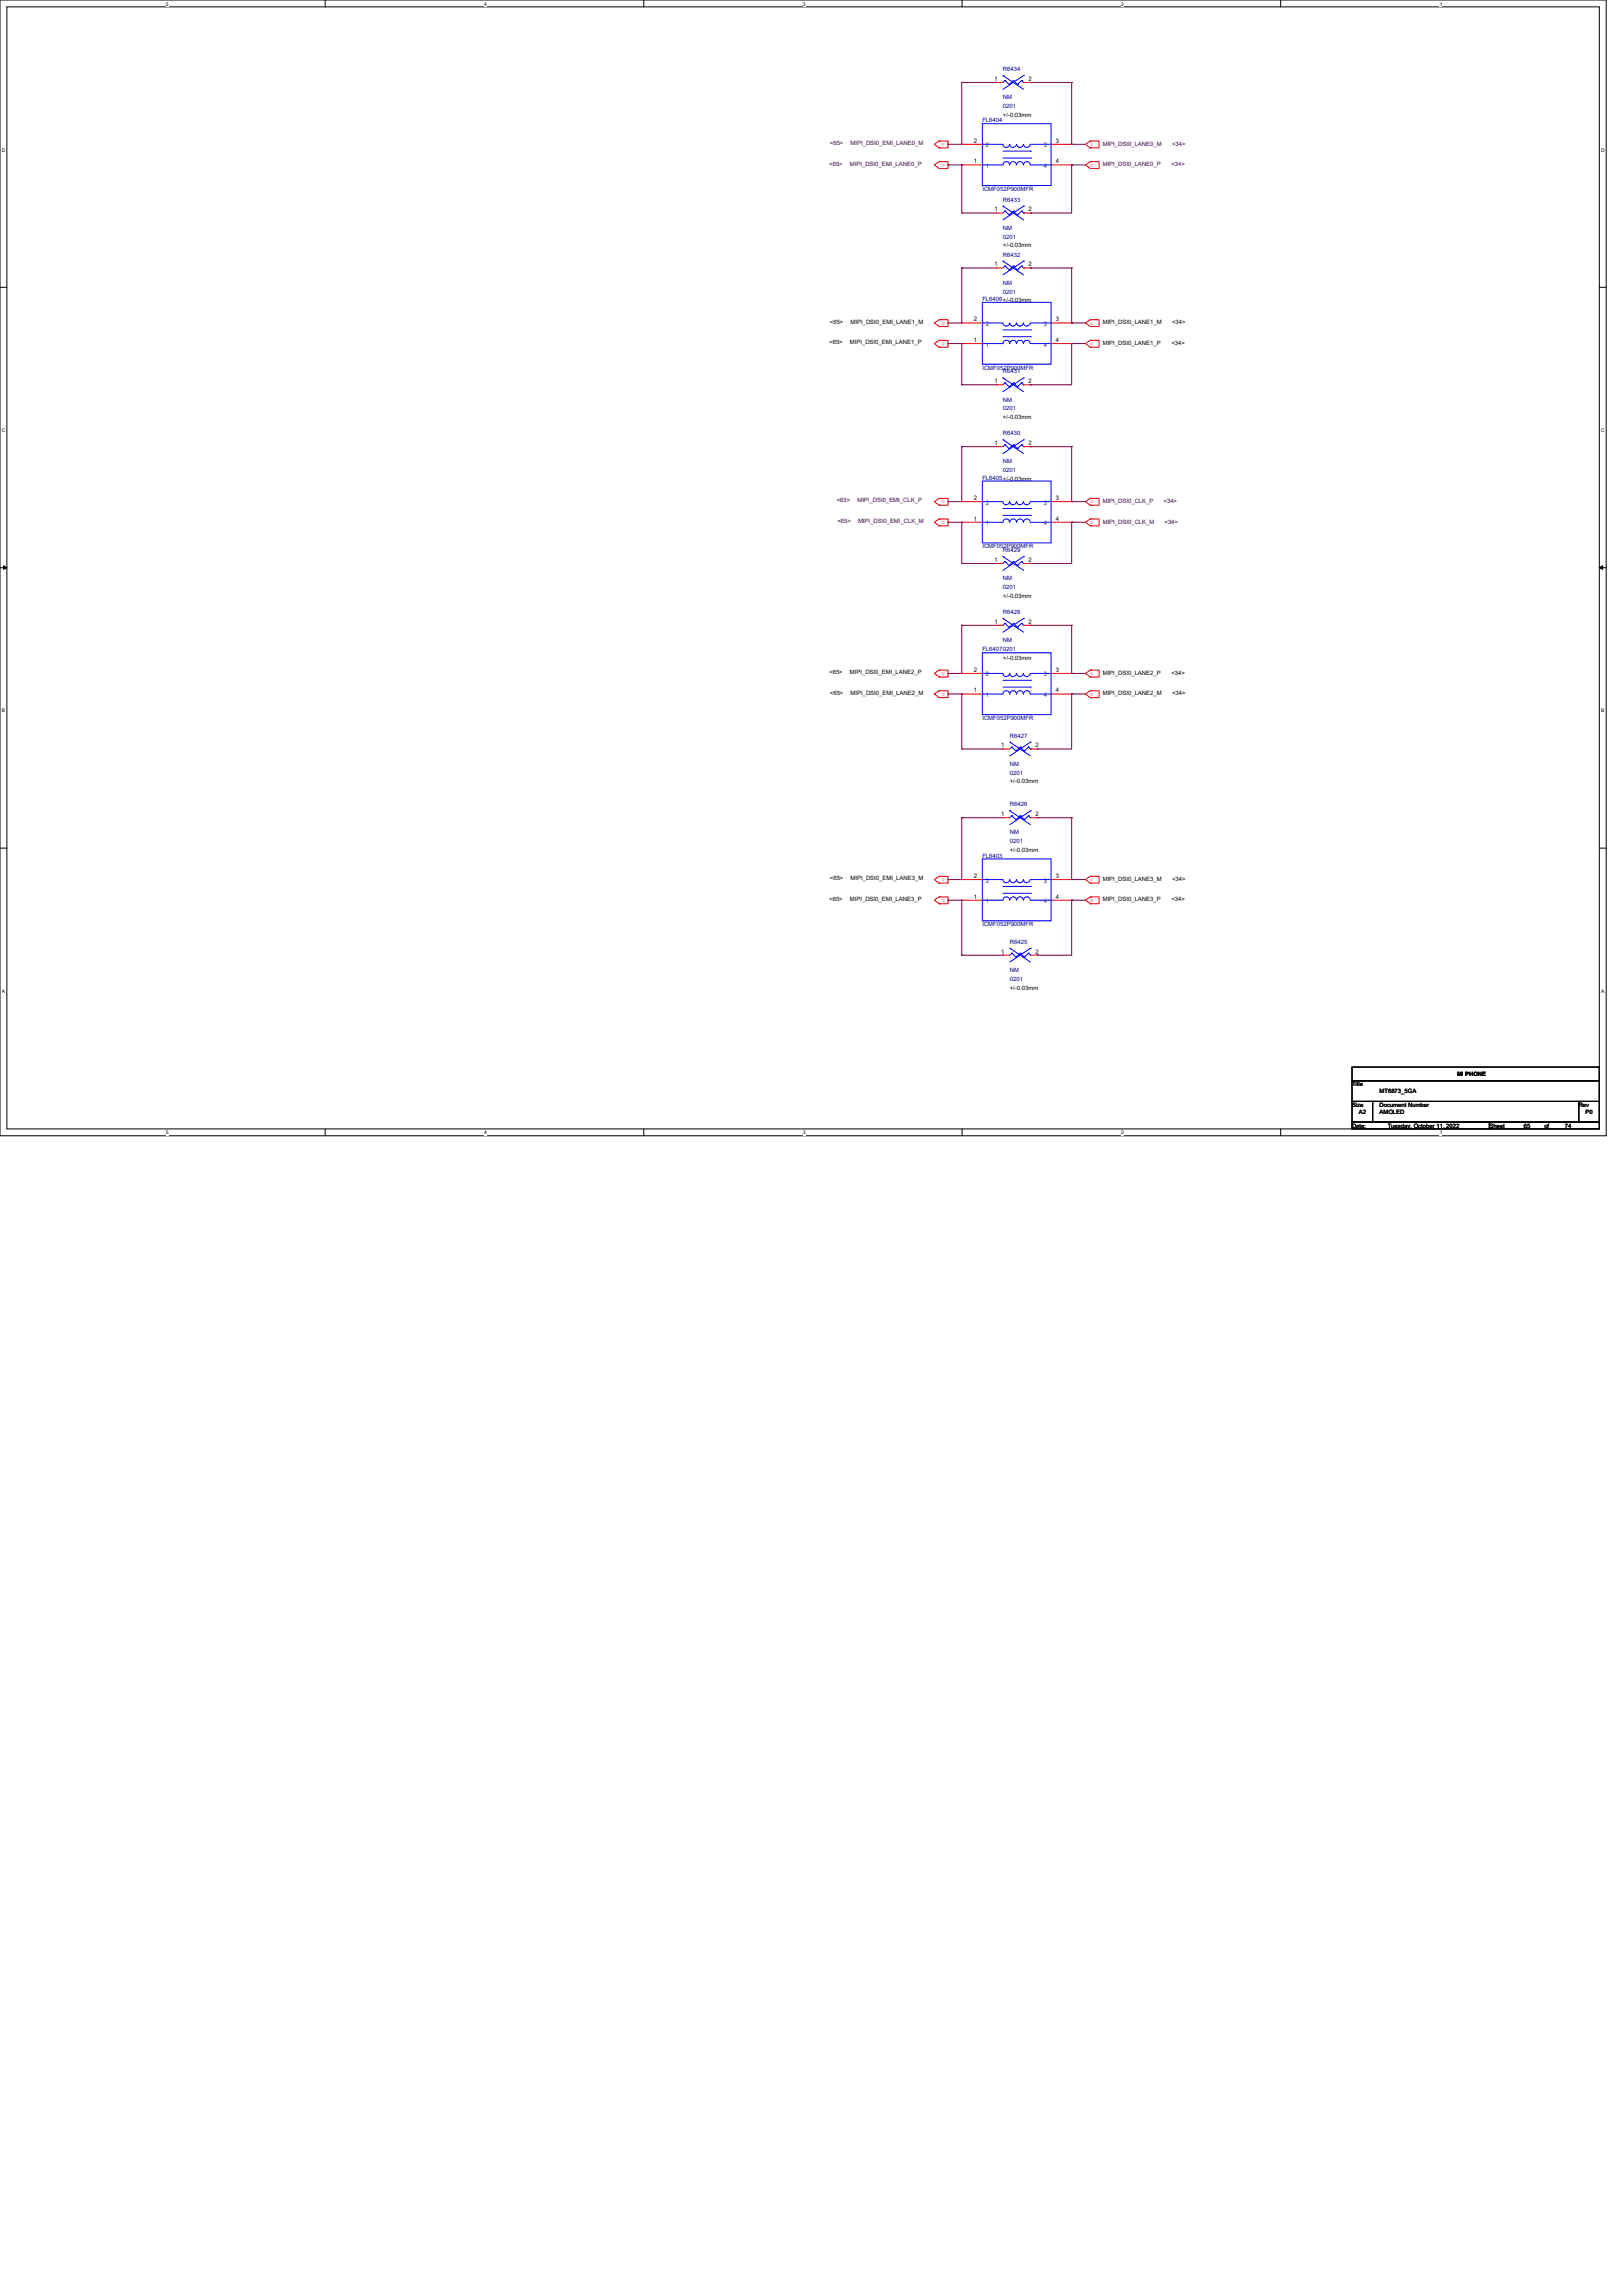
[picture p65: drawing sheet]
<svg xmlns="http://www.w3.org/2000/svg" width="210mm" height="297mm" viewBox="0 0 210 297" stroke-linecap="round" stroke-linejoin="round" font-family="sans-serif">
<defs><g id="words">
<g font-size=".8">
<text x="128.7" y="10.5">1</text>
<text x="133.1" y="10.5">2</text>
<text x="129.8" y="15.1">+/-0.03mm</text>
<text x="126" y="21.1">1</text>
<text x="126" y="18.5">2</text>
<text x="136.7" y="18.5">3</text>
<text x="136.7" y="21.1">4</text>
<text x="128.7" y="27.3">1</text>
<text x="133.1" y="27.3">2</text>
<text x="128.7" y="34.5">1</text>
<text x="129.8" y="32">+/-0.03mm</text>
<text x="133.1" y="34.5">2</text>
<text x="107.4" y="41.9">&lt;65&gt;</text>
<text x="110.1" y="41.9">MIPI_DSI0_EMI_LANE1_M</text>
<text x="126" y="41.6">2</text>
<text x="136.7" y="41.6">3</text>
<text x="142.7" y="42">MIPI_DSI0_LANE1_M</text>
<text x="151.7" y="42">&lt;34&gt;</text>
<text x="107.3" y="44.5">&lt;65&gt;</text>
<text x="110" y="44.5">MIPI_DSI0_EMI_LANE1_P</text>
<text x="126" y="44.2">1</text>
<text x="136.7" y="44.2">4</text>
<text x="142.7" y="44.6">MIPI_DSI0_LANE1_P</text>
<text x="151.6" y="44.6">&lt;34&gt;</text>
<text x="128.7" y="49.6">1</text>
<text x="133.1" y="49.6">2</text>
<text x="128.7" y="57.6">1</text>
<text x="129.8" y="54.2">+/-0.03mm</text>
<text x="133.1" y="57.6">2</text>
<text x="126" y="64.7">2</text>
<text x="136.7" y="64.7">3</text>
<text x="126" y="67.4">1</text>
<text x="136.7" y="67.4">4</text>
<text x="128.7" y="72.7">1</text>
<text x="129.8" y="77.3">+/-0.03mm</text>
<text x="133.1" y="72.7">2</text>
<text x="128.7" y="80.7">1</text>
<text x="133.1" y="80.7">2</text>
<text x="107.3" y="87.2">&lt;65&gt;</text>
<text x="107.4" y="89.9">&lt;65&gt;</text>
<text x="110" y="87.2">MIPI_DSI0_EMI_LANE2_P</text>
<text x="110.1" y="89.9">MIPI_DSI0_EMI_LANE2_M</text>
<text x="126" y="89.6">1</text>
<text x="126" y="86.9">2</text>
<text x="129.8" y="85.3">+/-0.03mm</text>
<text x="136.7" y="86.9">3</text>
<text x="136.7" y="89.6">4</text>
<text x="142.7" y="87.3">MIPI_DSI0_LANE2_P</text>
<text x="142.7" y="90">MIPI_DSI0_LANE2_M</text>
<text x="151.6" y="87.3">&lt;34&gt;</text>
<text x="151.7" y="90">&lt;34&gt;</text>
<text x="129.6" y="96.7">1</text>
<text x="130.7" y="101.3">+/-0.03mm</text>
<text x="134" y="96.7">2</text>
<text x="129.6" y="105.6">1</text>
<text x="134" y="105.6">2</text>
<text x="107.4" y="113.9">&lt;65&gt;</text>
<text x="110.1" y="113.9">MIPI_DSI0_EMI_LANE3_M</text>
<text x="126" y="113.6">2</text>
<text x="130.7" y="110.2">+/-0.03mm</text>
<text x="136.7" y="113.6">3</text>
<text x="142.7" y="114">MIPI_DSI0_LANE3_M</text>
<text x="151.7" y="114">&lt;34&gt;</text>
<text x="107.3" y="116.5">&lt;65&gt;</text>
<text x="110" y="116.5">MIPI_DSI0_EMI_LANE3_P</text>
<text x="126" y="116.2">1</text>
<text x="136.7" y="116.2">4</text>
<text x="142.7" y="116.6">MIPI_DSI0_LANE3_P</text>
<text x="151.6" y="116.6">&lt;34&gt;</text>
<text x="129.6" y="123.4">1</text>
<text x="134" y="123.4">2</text>
<text x="130.7" y="128">+/-0.03mm</text>
<text x="175" y="140.5">Title</text>
<text x="175" y="143.2">Size</text>
<text x="178.5" y="143.2">Document Number</text>
<text x="178.5" y="141.4">MT6873_5GA</text>
<text x="188.6" y="139.2">MI PHONE</text>
<text x="204.3" y="143.2">Rev</text>
<text x="175" y="145.9">Date:</text>
<text x="175.9" y="144.1">A2</text>
<text x="178.5" y="144.1">AMOLED</text>
<text x="179.6" y="145.9">Tuesday, October 11, 2022</text>
<text x="192.7" y="145.9">Sheet</text>
<text x="197.2" y="145.9">65</text>
<text x="199.9" y="145.9">of</text>
<text x="202.5" y="145.9">74</text>
<text x="205.2" y="144.1">P0</text>
</g>
<g font-size=".8" fill="#000080">
<text x="129.8" y="9.2">R6434</text>
<text x="127.1" y="15.8">FL6404</text>
<text x="129.8" y="12.8">NM</text>
<text x="129.8" y="14">0201</text>
<text x="127.1" y="24.7">ICMF052P900MFR</text>
<text x="129.8" y="26.1">R6433</text>
<text x="129.8" y="29.7">NM</text>
<text x="129.8" y="33.2">R6432</text>
<text x="129.8" y="30.9">0201</text>
<text x="127.1" y="38.9">FL6406+/-0.03mm</text>
<text x="129.8" y="36.8">NM</text>
<text x="129.8" y="38">0201</text>
<text x="127.1" y="47.8">ICMF052P900MFR</text>
<text x="129.8" y="48.3">R6431</text>
<text x="129.8" y="51.9">NM</text>
<text x="129.8" y="53.1">0201</text>
<text x="129.8" y="56.3">R6430</text>
<text x="129.8" y="59.9">NM</text>
<text x="127.1" y="62.1">FL6405+/-0.03mm</text>
<text x="129.8" y="61.1">0201</text>
<text x="127.1" y="71">ICMF052P900MFR</text>
<text x="129.8" y="71.4">R6429</text>
<text x="129.8" y="75.1">NM</text>
<text x="129.8" y="76.2">0201</text>
<text x="129.8" y="79.4">R6428</text>
<text x="129.8" y="83.1">NM</text>
<text x="127.1" y="84.3">FL64070201</text>
<text x="127.1" y="93.2">ICMF052P900MFR</text>
<text x="130.7" y="95.4">R6427</text>
<text x="130.7" y="99.1">NM</text>
<text x="130.7" y="100.2">0201</text>
<text x="130.7" y="104.3">R6426</text>
<text x="130.7" y="107.9">NM</text>
<text x="127.1" y="111">FL6403</text>
<text x="130.7" y="109.1">0201</text>
<text x="127.1" y="119.8">ICMF052P900MFR</text>
<text x="130.7" y="122.1">R6425</text>
<text x="130.7" y="125.7">NM</text>
<text x="130.7" y="126.9">0201</text>
</g>
<g font-size=".8" fill="#400040">
<text x="107.3" y="21.4">&lt;65&gt;</text>
<text x="107.4" y="18.8">&lt;65&gt;</text>
<text x="110" y="21.4">MIPI_DSI0_EMI_LANE0_P</text>
<text x="110.1" y="18.8">MIPI_DSI0_EMI_LANE0_M</text>
<text x="142.7" y="21.5">MIPI_DSI0_LANE0_P</text>
<text x="142.7" y="18.8">MIPI_DSI0_LANE0_M</text>
<text x="151.6" y="21.5">&lt;34&gt;</text>
<text x="151.7" y="18.8">&lt;34&gt;</text>
<text x="108.3" y="65">&lt;65&gt;</text>
<text x="111" y="65">MIPI_DSI0_EMI_CLK_P</text>
<text x="142.7" y="65.1">MIPI_DSI0_CLK_P</text>
<text x="150.6" y="65.1">&lt;34&gt;</text>
<text x="108.4" y="67.6">&lt;65&gt;</text>
<text x="111" y="67.6">MIPI_DSI0_EMI_CLK_M</text>
<text x="142.7" y="67.7">MIPI_DSI0_CLK_M</text>
<text x="150.7" y="67.7">&lt;34&gt;</text>
</g>
<g font-size=".8" fill="#f00">
<text x="122.3" y="21.2" transform="rotate(-180 122.3 21.2)">o</text>
<text x="122.3" y="18.5" transform="rotate(-180 122.3 18.5)">o</text>
<text x="141.1" y="21.5">o</text>
<text x="141.1" y="18.9">o</text>
<text x="122.3" y="41.6" transform="rotate(-180 122.3 41.6)">o</text>
<text x="141.1" y="42">o</text>
<text x="122.3" y="44.3" transform="rotate(-180 122.3 44.3)">o</text>
<text x="141.1" y="44.7">o</text>
<text x="122.3" y="64.7" transform="rotate(-180 122.3 64.7)">o</text>
<text x="141.1" y="65.1">o</text>
<text x="122.3" y="67.4" transform="rotate(-180 122.3 67.4)">o</text>
<text x="141.1" y="67.8">o</text>
<text x="122.3" y="89.6" transform="rotate(-180 122.3 89.6)">o</text>
<text x="122.3" y="87" transform="rotate(-180 122.3 87)">o</text>
<text x="141.1" y="87.3">o</text>
<text x="141.1" y="90">o</text>
<text x="122.3" y="113.6" transform="rotate(-180 122.3 113.6)">o</text>
<text x="122.3" y="116.3" transform="rotate(-180 122.3 116.3)">o</text>
<text x="141.1" y="116.7">o</text>
<text x="141.1" y="114">o</text>
</g>
<g font-size=".8" fill="#004080">
<text x="127.6" y="21.7">1</text>
<text x="127.6" y="19">2</text>
<text x="135.1" y="19">3</text>
<text x="135.1" y="21.7">4</text>
<text x="127.6" y="44.8">1</text>
<text x="127.6" y="42.2">2</text>
<text x="135.1" y="42.2">3</text>
<text x="135.1" y="44.8">4</text>
<text x="127.6" y="65.3">2</text>
<text x="135.1" y="65.3">3</text>
<text x="127.6" y="67.9">1</text>
<text x="135.1" y="67.9">4</text>
<text x="127.6" y="87.5">2</text>
<text x="135.1" y="87.5">3</text>
<text x="127.6" y="90.2">1</text>
<text x="135.1" y="90.2">4</text>
<text x="127.6" y="116.8">1</text>
<text x="127.6" y="114.2">2</text>
<text x="135.1" y="114.2">3</text>
<text x="135.1" y="116.8">4</text>
</g>
<g font-size=".6">
<text x="21.5" y=".7">5</text>
<text x="62.7" y=".7">4</text>
<text x="103.9" y=".7">3</text>
<text x="145.1" y=".7">2</text>
<text x="186.3" y=".7">1</text>
<text x=".3" y="19.6">D</text>
<text x="207.2" y="19.6">D</text>
<text x=".3" y="55.9">C</text>
<text x="207.2" y="55.9">C</text>
<text x=".3" y="92.2">B</text>
<text x="207.2" y="92.2">B</text>
<text x=".3" y="128.4">A</text>
<text x="207.2" y="128.4">A</text>
<text x="21.5" y="146.8">5</text>
<text x="62.7" y="146.8">4</text>
<text x="103.9" y="146.8">3</text>
<text x="145.1" y="146.8">2</text>
<text x="186.3" y="146.8">1</text>
</g>
</g></defs>
<path d="M0 0h207.9v146.9h-207.9zM.9 .9h206.1v145.1h-206.1z" fill="none" stroke="#000" stroke-width=".13"/>
<g fill="#fff">
<path d="M21.5 .1h.3v.7h-.3z"/>
<path d="M21.5 146.2h.3v.7h-.3z"/>
</g>
<path d="M42.1 0v.9M42.1 146v.9" fill="none" stroke="#000" stroke-width=".13"/>
<g fill="#fff">
<path d="M62.7 .1h.3v.7h-.3z"/>
<path d="M62.7 146.2h.3v.7h-.3z"/>
</g>
<path d="M83.3 0v.9M83.3 146v.9" fill="none" stroke="#000" stroke-width=".13"/>
<g fill="#fff">
<path d="M103.9 .1h.3v.7h-.3z"/>
<path d="M103.9 146.2h.3v.7h-.3z"/>
</g>
<path d="M124.5 0v.9M124.5 146v.9" fill="none" stroke="#000" stroke-width=".13"/>
<g fill="#fff">
<path d="M145.1 .1h.3v.7h-.3z"/>
<path d="M145.1 146.2h.3v.7h-.3z"/>
</g>
<path d="M165.7 0v.9M165.7 146v.9" fill="none" stroke="#000" stroke-width=".13"/>
<g fill="#fff">
<path d="M186.3 .1h.3v.7h-.3z"/>
<path d="M186.3 146.2h.3v.7h-.3z"/>
<path d="M.3 19h.4v.7h-.4z"/>
<path d="M207.2 19h.5v.7h-.5z"/>
<path d="M.3 55.3h.4v.7h-.4z"/>
<path d="M207.2 55.3h.5v.7h-.5z"/>
</g>
<path d="M0 37.2h.9M207 37.2h.9" fill="none" stroke="#000" stroke-width=".13"/>
<g fill="#fff">
<path d="M.3 91.6h.4v.7h-.4z"/>
<path d="M207.2 91.6h.4v.7h-.4z"/>
</g>
<path d="M0 73.4h.9M.5 73.2l.4 .2-.4 .3zM207 73.4l.4-.2v.5zM207 73.4h.9" fill="none" stroke="#000" stroke-width=".13"/>
<path d="M.5 73.2l.4 .2-.4 .3zM207 73.4l.4-.2v.5z" fill="#000"/>
<g fill="#fff">
<path d="M.3 127.8h.3v.8h-.3z"/>
<path d="M207.2 127.8h.4v.8h-.4z"/>
</g>
<path d="M0 109.7h.9M207 109.7h.9M175 138h32v1.8h-32zM175 139.8h32v2.7h-32zM175 142.5h2.6v2.7h-2.6zM175 145.2h17.7v.8h-17.7zM177.6 142.5h26.7v2.7h-26.7zM192.7 145.2h14.3v.8h-14.3zM204.3 142.5h2.7v2.7h-2.7z" fill="none" stroke="#000" stroke-width=".13"/>
<g fill="none" stroke="#f00" stroke-width=".13">
<path d="M121.5 19.1h.1M121.5 18.2h.1M121.5 18.2h1.2v.9h-1.2M121.5 18.2l-.6 .5 .6 .4M124.5 18.7h2.6M124.5 18.7h.1M128.9 10.7h.9M128.9 10.7h.1M132.5 10.7h.8M133.3 10.7h.1M136 18.7h2.7M138.7 18.7h.1"/>
<path d="M141.1 18.2h.1M141.1 19.1h.1M141.1 18.2h1.1v.9h-1.1M141.1 18.2l-.6 .5 .6 .4M121.5 21.8h.1M121.5 20.9h.1M121.5 20.9h1.2v.9h-1.2M121.5 20.9l-.6 .4 .6 .5M124.5 21.3h2.6M124.5 21.3h.1M128.9 34.7h.9M128.9 27.6h.9"/>
<path d="M128.9 34.7h.1M128.9 27.6h.1M132.5 34.7h.8M132.5 27.6h.8M133.3 34.7h.1M133.3 27.6h.1M136 21.3h2.7M138.7 21.3h.1M141.1 20.9h.1M141.1 21.8h.1M141.1 20.9h1.1v.9h-1.1M141.1 20.9l-.6 .4 .6 .5"/>
<path d="M121.5 42.2h.1M121.5 41.4h.1M121.5 41.4h1.2v.8h-1.2M121.5 44.9h.1M121.5 44h.1M121.5 44h1.2v.9h-1.2M121.5 41.4l-.6 .4 .6 .4M121.5 44l-.6 .4 .6 .5M124.5 44.4h2.6M124.5 41.8h2.6M124.5 44.4h.1M124.5 41.8h.1"/>
<path d="M128.9 57.8h.9M128.9 49.8h.9M128.9 57.8h.1M128.9 49.8h.1M132.5 57.8h.8M132.5 49.8h.8M133.3 57.8h.1M133.3 49.8h.1M136 44.4h2.7M136 41.8h2.7M138.7 41.8h.1M138.7 44.4h.1"/>
<path d="M141.1 41.4h.1M141.1 42.2h.1M141.1 41.4h1.1v.8h-1.1M141.1 44h.1M141.1 44.9h.1M141.1 44h1.1v.9h-1.1M141.1 41.4l-.6 .4 .6 .4M141.1 44l-.6 .4 .6 .5M121.5 65.4h.1M121.5 64.5h.1M121.5 64.5h1.2v.9h-1.2M121.5 68h.1"/>
<path d="M121.5 67.1h.1M121.5 67.1h1.2v.9h-1.2M121.5 64.5l-.6 .4 .6 .5M121.5 67.1l-.6 .5 .6 .4M124.5 67.6h2.6M124.5 64.9h2.6M124.5 67.6h.1M124.5 64.9h.1M128.9 72.9h.9M128.9 72.9h.1M132.5 72.9h.8M133.3 72.9h.1"/>
<path d="M136 67.6h2.7M136 64.9h2.7M138.7 64.9h.1M138.7 67.6h.1M141.1 64.5h.1M141.1 65.4h.1M141.1 64.5h1.1v.9h-1.1M141.1 67.1h.1M141.1 68h.1M141.1 67.1h1.1v.9h-1.1M141.1 64.5l-.6 .4 .6 .5M141.1 67.1l-.6 .5 .6 .4"/>
<path d="M121.5 90.3h.1M121.5 89.4h.1M121.5 89.4h1.2v.9h-1.2M121.5 87.6h.1M121.5 86.7h.1M121.5 86.7h1.2v.9h-1.2M121.5 89.4l-.6 .4 .6 .5M121.5 86.7l-.6 .4 .6 .5M124.5 89.8h2.6M124.5 87.1h2.6M124.5 89.8h.1M124.5 87.1h.1"/>
<path d="M128.9 80.9h.9M128.9 80.9h.1M129.8 96.9h.1M129.8 96.9h.9M132.5 80.9h.8M133.3 80.9h.1M133.3 96.9h.9M134.2 96.9h.1M136 89.8h2.7M136 87.1h2.7M138.7 87.1h.1M138.7 89.8h.1"/>
<path d="M141.1 86.7h.1M141.1 87.6h.1M141.1 86.7h1.1v.9h-1.1M141.1 89.4h.1M141.1 90.3h.1M141.1 89.4h1.1v.9h-1.1M141.1 86.7l-.6 .4 .6 .5M141.1 89.4l-.6 .4 .6 .5M121.5 114.3h.1M121.5 113.4h.1M121.5 113.4h1.2v.9h-1.2M121.5 116.9h.1"/>
<path d="M121.5 116h.1M121.5 116h1.2v.9h-1.2M121.5 113.4l-.6 .4 .6 .5M121.5 116l-.6 .5 .6 .4M124.5 116.5h2.6M124.5 113.8h2.6M124.5 116.5h.1M124.5 113.8h.1M129.8 105.8h.1M129.8 105.8h.9M133.3 105.8h.9M134.2 105.8h.1"/>
<path d="M136 116.5h2.7M136 113.8h2.7M138.7 113.8h.1M138.7 116.5h.1M141.1 116h.1M141.1 116.9h.1M141.1 116h1.1v.9h-1.1M141.1 113.4h.1M141.1 114.3h.1M141.1 113.4h1.1v.9h-1.1M141.1 116l-.6 .5 .6 .4M141.1 113.4l-.6 .4 .6 .5"/>
<path d="M129.8 123.6h.1M129.8 123.6h.9M133.3 123.6h.9M134.2 123.6h.1"/>
</g>
<g fill="none" stroke="#00f" stroke-width=".13">
<path d="M127.1 18.7h2.7a.41 .41 0 0 0 .4 .4 .5 .5 0 0 0 .4-.4M127.1 16h8.9v8h-8.9zM127.1 18.7h.1M129.8 9.8l2.7 1.8M129.8 9.8h.1M129.8 19.6h3.5M130 10.4l-.2 .3M130 10.4h.1M130 10.4l.6 .5M130.6 10.9h.1M130.7 18.7a.41 .41 0 0 0 .4 .4 .5 .5 0 0 0 .4-.4M131.1 10.4h.1"/>
<path d="M131.1 10.4l.6 .5M131.1 10.4l-.5 .5M131.6 18.7a.41 .41 0 0 0 .4 .4 .5 .5 0 0 0 .4-.4M131.7 10.9h.1M132.2 10.4h.1M132.2 10.4l.3 .3M132.2 10.4l-.5 .5M132.5 10.7h.1M132.5 9.8h.1M132.5 18.7a.41 .41 0 0 0 .4 .4 .5 .5 0 0 0 .4-.4M132.5 9.8l-2.7 1.8M133.3 19.6h.1"/>
<path d="M133.3 18.7h2.7M136 18.7h.1M127.1 21.3h2.7a.42 .42 0 0 1 .4-.4 .42 .42 0 0 1 .4 .4M127.1 39.1h8.9v8h-8.9zM127.1 21.3h.1M129.8 33.8l2.7 1.8M129.8 26.7l2.7 1.7M129.8 33.8h.1M129.8 26.7h.1M129.8 20.4h3.5M130 34.4l-.2 .3M130 27.3l-.2 .3"/>
<path d="M130 34.4h.1M130 27.3h.1M130 34.4l.6 .5M130 27.3l.6 .5M130.6 34.9h.1M130.6 27.8h.1M130.7 21.3a.42 .42 0 0 1 .4-.4 .42 .42 0 0 1 .4 .4M131.1 34.4h.1M131.1 27.3h.1M131.1 34.4l.6 .5M131.1 27.3l.6 .5M131.1 34.4l-.5 .5"/>
<path d="M131.1 27.3l-.5 .5M131.6 21.3a.42 .42 0 0 1 .4-.4 .42 .42 0 0 1 .4 .4M131.7 34.9h.1M131.7 27.8h.1M132.2 34.4h.1M132.2 27.3h.1M132.2 34.4l.3 .3M132.2 27.3l.3 .3M132.2 34.4l-.5 .5M132.2 27.3l-.5 .5M132.5 34.7h.1M132.5 33.8h.1"/>
<path d="M132.5 27.6h.1M132.5 26.7h.1M132.5 33.8l-2.7 1.8M132.5 26.7l-2.7 1.7M132.5 21.3a.42 .42 0 0 1 .4-.4 .42 .42 0 0 1 .4 .4M133.3 20.4h.1M133.3 21.3h2.7M136 21.3h.1M127.1 41.8h2.7a.41 .41 0 0 0 .4 .4 .5 .5 0 0 0 .4-.4M127.1 44.4h2.7a.42 .42 0 0 1 .4-.4 .42 .42 0 0 1 .4 .4M127.1 41.8h.1M127.1 44.4h.1"/>
<path d="M129.8 56.9l2.7 1.8M129.8 48.9l2.7 1.8M129.8 56.9h.1M129.8 48.9h.1M129.8 42.7h3.5M129.8 43.6h3.5M130 57.5l-.2 .3M130 49.5l-.2 .3M130 57.5h.1M130 49.5h.1M130 57.5l.6 .5M130 49.5l.6 .5"/>
<path d="M130.6 58h.1M130.6 50h.1M130.7 44.4a.42 .42 0 0 1 .4-.4 .42 .42 0 0 1 .4 .4M130.7 41.8a.41 .41 0 0 0 .4 .4 .5 .5 0 0 0 .4-.4M131.1 57.5h.1M131.1 49.5h.1M131.1 57.5l.6 .5M131.1 49.5l.6 .5M131.1 57.5l-.5 .5M131.1 49.5l-.5 .5M131.6 41.8a.41 .41 0 0 0 .4 .4 .5 .5 0 0 0 .4-.4M131.6 44.4a.42 .42 0 0 1 .4-.4 .42 .42 0 0 1 .4 .4"/>
<path d="M131.7 58h.1M131.7 50h.1M132.2 57.5h.1M132.2 49.5h.1M132.2 57.5l.3 .3M132.2 49.5l.3 .3M132.2 57.5l-.5 .5M132.2 49.5l-.5 .5M132.5 57.8h.1M132.5 56.9h.1M132.5 41.8a.41 .41 0 0 0 .4 .4 .5 .5 0 0 0 .4-.4M132.5 49.8h.1"/>
<path d="M132.5 48.9h.1M132.5 56.9l-2.7 1.8M132.5 48.9l-2.7 1.8M132.5 44.4a.42 .42 0 0 1 .4-.4 .42 .42 0 0 1 .4 .4M133.3 42.7h.1M133.3 43.6h.1M133.3 41.8h2.7M133.3 44.4h2.7M136 41.8h.1M136 44.4h.1M127.1 64.9h2.7a.41 .41 0 0 0 .4 .4 .5 .5 0 0 0 .4-.4M127.1 67.6h2.7a.42 .42 0 0 1 .4-.5 .42 .42 0 0 1 .4 .5"/>
<path d="M127.1 62.2h8.9v8h-8.9zM127.1 64.9h.1M127.1 67.6h.1M129.8 72l2.7 1.8M129.8 72h.1M129.8 65.8h3.5M129.8 66.7h3.5M130 72.6l-.2 .3M130 72.6h.1M130 72.6l.6 .6M130.6 73.2h.1M130.7 67.6a.42 .42 0 0 1 .4-.5 .42 .42 0 0 1 .4 .5"/>
<path d="M130.7 64.9a.41 .41 0 0 0 .4 .4 .5 .5 0 0 0 .4-.4M131.1 72.6h.1M131.1 72.6l.6 .6M131.1 72.6l-.5 .6M131.6 64.9a.41 .41 0 0 0 .4 .4 .5 .5 0 0 0 .4-.4M131.6 67.6a.42 .42 0 0 1 .4-.5 .42 .42 0 0 1 .4 .5M131.7 73.2h.1M132.2 72.6h.1M132.2 72.6l.3 .3M132.2 72.6l-.5 .6M132.5 72.9h.1M132.5 72h.1"/>
<path d="M132.5 64.9a.41 .41 0 0 0 .4 .4 .5 .5 0 0 0 .4-.4M132.5 72l-2.7 1.8M132.5 67.6a.42 .42 0 0 1 .4-.5 .42 .42 0 0 1 .4 .5M133.3 65.8h.1M133.3 66.7h.1M133.3 64.9h2.7M133.3 67.6h2.7M136 64.9h.1M136 67.6h.1M127.1 87.1h2.7a.41 .41 0 0 0 .4 .4 .5 .5 0 0 0 .4-.4M127.1 89.8h2.7a.42 .42 0 0 1 .4-.4 .42 .42 0 0 1 .4 .4M127.1 84.5h8.9v8h-8.9z"/>
<path d="M127.1 87.1h.1M127.1 89.8h.1M129.8 80l2.7 1.8M129.8 80h.1M129.8 88h3.5M129.8 88.9h3.5M130 80.6l-.2 .3M130 80.6h.1M130 80.6l.6 .6M130.6 81.2h.1M130.7 96l2.6 1.8M130.7 96h.1"/>
<path d="M130.7 87.1a.41 .41 0 0 0 .4 .4 .5 .5 0 0 0 .4-.4M130.9 96.6l-.2 .3M130.9 96.6h.1M130.9 96.6l.6 .6M131.1 80.6h.1M131.1 80.6l.6 .6M131.1 80.6l-.5 .6M131.5 97.2h.1M131.5 89.8a.42 .42 0 0 0-.4-.4 .42 .42 0 0 0-.4 .4M131.6 87.1a.41 .41 0 0 0 .4 .4 .5 .5 0 0 0 .4-.4M131.7 81.2h.1M132 96.6h.1"/>
<path d="M132 96.6l.5 .6M132 96.6l-.5 .6M132.2 80.6h.1M132.2 80.6l.3 .3M132.2 80.6l-.5 .6M132.4 89.8a.42 .42 0 0 0-.4-.4 .42 .42 0 0 0-.4 .4M132.5 80.9h.1M132.5 80h.1M132.5 87.1a.41 .41 0 0 0 .4 .4 .5 .5 0 0 0 .4-.4M132.5 80l-2.7 1.8M132.5 97.2h.1M133.1 96.6h.1"/>
<path d="M133.1 96.6l.2 .3M133.1 96.6l-.6 .6M133.3 89.8a.42 .42 0 0 0-.4-.4 .42 .42 0 0 0-.4 .4M133.3 96.9h.1M133.3 96h.1M133.3 88h.1M133.3 88.9h.1M133.3 87.1h2.7M133.3 89.8h2.7M133.4 96l-2.7 1.8M136 87.1h.1M136 89.8h.1"/>
<path d="M127.1 113.8h2.7a.41 .41 0 0 0 .4 .4 .5 .5 0 0 0 .4-.4M127.1 116.5h2.7a.42 .42 0 0 1 .4-.5 .42 .42 0 0 1 .4 .5M127.1 111.1h8.9v8h-8.9zM127.1 113.8h.1M127.1 116.5h.1M129.8 114.7h3.5M129.8 115.6h3.5M130.7 116.5a.42 .42 0 0 1 .4-.5 .42 .42 0 0 1 .4 .5M130.7 104.9l2.6 1.8M130.7 113.8a.41 .41 0 0 0 .4 .4 .5 .5 0 0 0 .4-.4M130.7 104.9h.1M130.9 105.5l-.2 .3"/>
<path d="M130.9 105.5h.1M130.9 105.5l.6 .5M131.5 106h.1M131.6 113.8a.41 .41 0 0 0 .4 .4 .5 .5 0 0 0 .4-.4M131.6 116.5a.42 .42 0 0 1 .4-.5 .42 .42 0 0 1 .4 .5M132 105.5h.1M132 105.5l.5 .5M132 105.5l-.5 .5M132.5 113.8a.41 .41 0 0 0 .4 .4 .5 .5 0 0 0 .4-.4M132.5 116.5a.42 .42 0 0 1 .4-.5 .42 .42 0 0 1 .4 .5M132.5 106h.1M133.1 105.5h.1"/>
<path d="M133.1 105.5l.2 .3M133.1 105.5l-.6 .5M133.3 114.7h.1M133.3 115.6h.1M133.3 105.8h.1M133.3 104.9h.1M133.3 113.8h2.7M133.3 116.5h2.7M133.4 104.9l-2.7 1.8M136 113.8h.1M136 116.5h.1M130.7 122.7l2.6 1.8"/>
<path d="M130.7 122.7h.1M130.9 123.3l-.2 .3M130.9 123.3h.1M130.9 123.3l.6 .5M131.5 123.8h.1M132 123.3h.1M132 123.3l.5 .5M132 123.3l-.5 .5M132.5 123.8h.1M133.1 123.3h.1M133.1 123.3l.2 .3M133.1 123.3l-.6 .5"/>
<path d="M133.3 123.6h.1M133.3 122.7h.1M133.4 122.7l-2.7 1.8"/>
</g>
<g fill="none" stroke="#800040" stroke-width=".13">
<path d="M122.7 18.7h.1M124.5 10.7h.1M124.5 10.7v8h-1.8M124.5 10.7h4.4M133.3 10.7h5.4M133.3 10.7h.1M138.7 18.7h.1M138.7 10.7h.1M138.7 10.7v8M138.7 18.7h1.8M122.7 21.3h.1M122.7 21.3h1.8"/>
<path d="M124.5 34.7h.1M124.5 27.6h.1M124.5 21.3h.1M124.5 34.7v7.1h-1.8M124.5 21.3v6.3M124.5 34.7h4.4M124.5 27.6h4.4M133.3 34.7h5.4M133.3 34.7h.1M133.3 27.6h.1M138.7 21.3h.1M138.7 34.7h.1"/>
<path d="M138.7 21.3v6.3h-5.4M138.7 34.7v7.1M138.7 21.3h1.8M122.7 41.8h.1M122.7 44.4h.1M122.7 44.4h1.8M124.5 57.8h.1M124.5 49.8h.1M124.5 44.4h.1M124.5 57.8v7.1h-1.8M124.5 44.4v5.4M124.5 57.8h4.4"/>
<path d="M124.5 49.8h4.4M133.3 57.8h5.4M133.3 57.8h.1M133.3 49.8h.1M138.7 41.8h.1M138.7 44.4h.1M138.7 57.8h.1M138.7 44.4v5.4h-5.4M138.7 57.8v7.1M138.7 41.8h1.8M138.7 44.4h1.8M122.7 64.9h.1"/>
<path d="M122.7 67.6h.1M122.7 67.6h1.8M124.5 72.9h.1M124.5 67.6h.1M124.5 67.6v5.3M124.5 72.9h4.4M133.3 72.9h.1M138.7 64.9h.1M138.7 67.6h.1M138.7 67.6v5.3h-5.4M138.7 64.9h1.8M138.7 67.6h1.8"/>
<path d="M122.7 87.1h.1M122.7 89.8h.1M122.7 89.8h1.8M124.5 96.9h5.3M124.5 96.9h.1M124.5 89.8h.1M124.5 80.9h.1M124.5 80.9v6.2h-1.8M124.5 89.8v7.1M124.5 80.9h4.4M133.3 80.9h5.4M133.3 80.9h.1"/>
<path d="M134.2 96.9h.1M138.7 87.1h.1M138.7 89.8h.1M138.7 80.9h.1M138.7 80.9v6.2M138.7 89.8v7.1h-4.5M138.7 87.1h1.8M138.7 89.8h1.8M122.7 113.8h.1M122.7 116.5h.1M122.7 116.5h1.8M124.5 105.8h5.3"/>
<path d="M124.5 105.8h.1M124.5 116.5h.1M124.5 105.8v8h-1.8M124.5 116.5v7.1M134.2 105.8h.1M134.2 105.8h4.5M138.7 113.8h.1M138.7 116.5h.1M138.7 105.8h.1M138.7 105.8v8M138.7 116.5v7.1h-4.5M138.7 113.8h1.8"/>
<path d="M138.7 116.5h1.8M124.5 123.6h5.3M124.5 123.6h.1M134.2 123.6h.1"/>
</g>
<use href="#words"/>
</svg>
